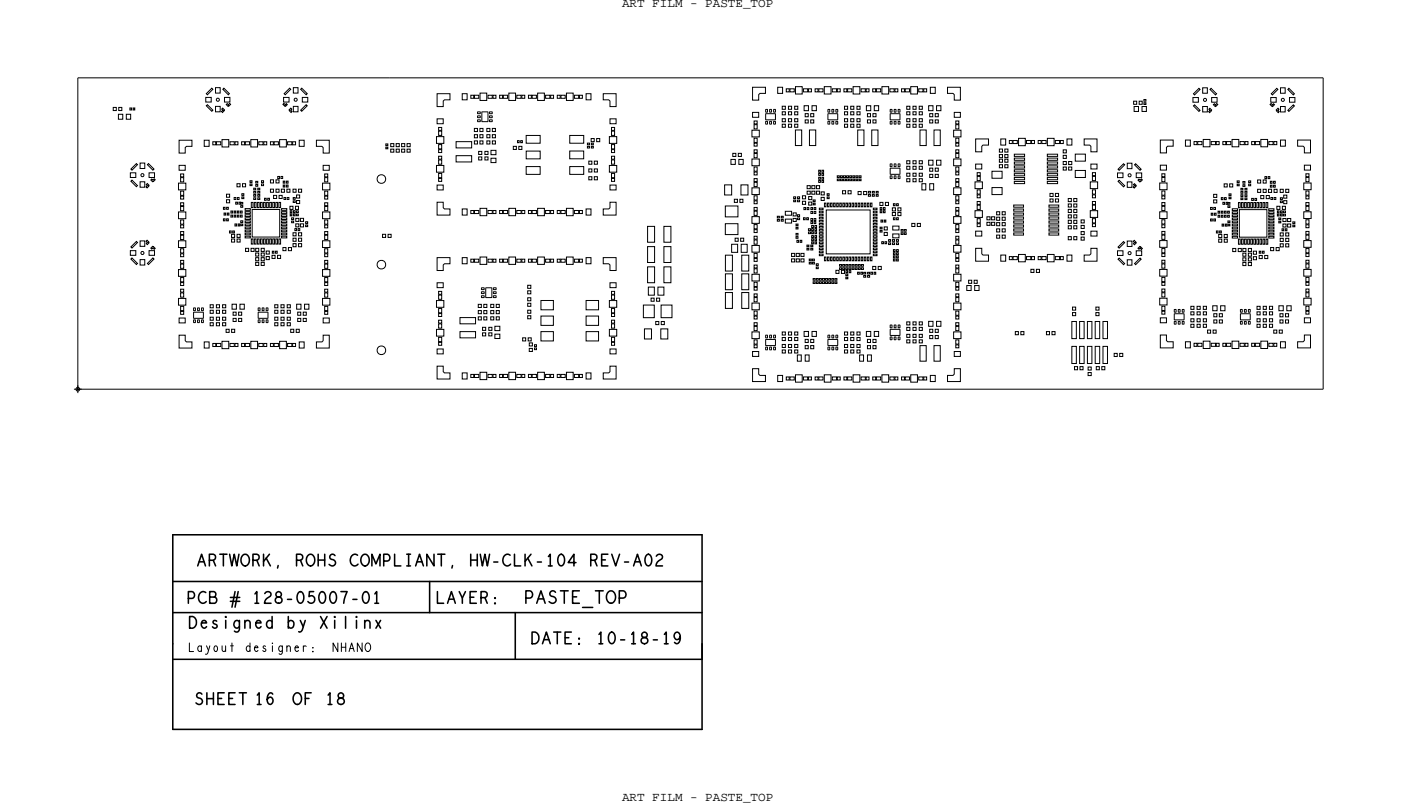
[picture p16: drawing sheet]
<svg xmlns="http://www.w3.org/2000/svg" width="229mm" height="132mm" viewBox="0 0 229 132" stroke-linecap="round" stroke-linejoin="round" font-family="sans-serif">
<defs><g id="words">
<g font-size="2.1">
<text x="101.5" y="1.2">ART FILM - PASTE_TOP</text>
<text x="101.5" y="130.6">ART FILM - PASTE_TOP</text>
</g>
<g font-size="1.9">
<text x="32.1" y="92.3">ARTWORK,</text>
<text x="37.7" y="98.4">#</text>
<text x="71.1" y="98.4">LAYER:</text>
<text x="30.7" y="102.5">Designed</text>
<text x="46.9" y="102.5">by</text>
<text x="52.3" y="102.5">Xilinx</text>
<text x="86.6" y="105">DATE:</text>
<text x="97.3" y="105">10-18-19</text>
</g>
<g font-size="1.4">
<text x="30.7" y="106.3">Layout</text>
<text x="40" y="106.3">designer:</text>
</g>
</g></defs>
<!-- layer: Board Outline -->
<path d="M12.7 12.7h203.2v50.8h-203.2z" fill="none" stroke="#000" stroke-width=".16"/>
<!-- layer: Components -->
<g fill="none" stroke="#000" stroke-width=".16">
<path d="M33.6 15.9h.9v.8h-.9zM33.7 15.3l.9-.9 .1 .2-.9 .9zM33.7 17.3l.1-.2 .9 .9-.1 .2zM35.2 14.3h.7v.9h-.7zM35.2 17.4h.7v.8h-.7zM36.2 17.8l.1-.2 .3 .3-.3 .5-.2-.2 .3-.2zM36.5 14.4l.9 .9-.1 .2-.9-.9zM36.6 15.9h.9v.8h-.9zM36.9 17.1l.2-.2 .2 .2 .2-.2 .1 .1-.4 .3zM46.2 17l.1-.1 .2 .2 .2-.2 .2 .2-.3 .2zM46.3 15.9h.9v.8h-.9zM46.4 15.3l.9-.9 .1 .2-.9 .9z"/>
<path d="M47.5 17.6l.1 .2-.2 .2 .3 .2-.2 .2-.3-.5zM47.9 14.3h.7v.9h-.7zM47.9 17.4h.7v.8h-.7zM49.1 14.6l.1-.2 .9 .9-.1 .2zM49.3 15.9h.9v.8h-.9zM50 17.1l.1 .2-.9 .9-.1-.2zM194.6 15.9h.9v.8h-.9zM194.9 17.1l.9 .9-.2 .2-.9-.9zM195.6 14.4l.2 .2-.9 .9-.2-.2zM196.2 14.3h.8v.9h-.8zM196.2 17.4h.8v.9h-.8zM197.4 17.7l.3 .2-.3 .5-.2-.2 .2-.2-.2-.2z"/>
<path d="M197.4 14.6l.2-.2 .9 .9-.2 .2zM197.7 15.9h.9v.8h-.9zM198 17.1l.1-.2 .2 .2 .2-.2 .2 .1-.4 .4zM207.2 17l.2-.1 .2 .2 .2-.2 .2 .2-.3 .3zM207.3 15.9h.9v.8h-.9zM208.3 14.4l.2 .2-.9 .9-.2-.2zM208.5 17.7l.2 .1-.2 .2 .2 .2-.1 .2-.4-.5zM208.9 14.3h.8v.9h-.8zM208.9 17.4h.8v.9h-.8zM210.1 14.6l.2-.2 .9 .9-.2 .2zM210.1 18l.9-.9 .2 .2-.9 .9zM210.4 15.9h.9v.8h-.9z"/>
<path d="M21.3 28.2h.9v.8h-.9zM21.4 29.6l.1-.2 .9 .9-.1 .2zM22.3 26.7l.1 .2-.9 .9-.1-.2zM22.3 39.4l.1 .2-.9 .9-.1-.2zM22.9 26.6h.7v.9h-.7zM22.9 29.7h.7v.8h-.7zM22.9 39.3h.7v.9h-.7zM24 39.2l.3 .4-.3 .3-.1-.2 .1-.1-.2-.2zM24 29.9l.3 .3-.3 .5-.2-.2 .2-.2-.1-.2zM24 26.9l.2-.2 .9 .9-.2 .2zM24.3 28.2h.9v.8h-.9zM24.8 29.2l.1 .2 .3-.2 .1 .1-.4 .4-.3-.3z"/>
<path d="M182.3 28.2h.9v.8h-.9zM182.6 29.4l.9 .9-.2 .2-.9-.9zM183.3 26.7l.2 .2-.9 .9-.2-.2zM183.3 39.4l.2 .2-.9 .9-.2-.2zM183.9 26.6h.8v.9h-.8zM183.9 29.7h.8v.9h-.8zM183.9 39.3h.8v.9h-.8zM185.1 39.2l.3 .4-.3 .3-.2-.1 .2-.2-.2-.2zM185.1 30l.3 .3-.3 .4-.2-.2 .2-.2-.2-.2zM185.1 26.9l.2-.2 .9 .9-.2 .2zM185.4 28.2h.9v.8h-.9zM185.7 29.4l.1-.2 .2 .2 .2-.2 .2 .2-.4 .3z"/>
<path d="M21.3 40.9h.9v.8h-.9zM21.4 42.3l.1-.2 .9 .9-.1 .2zM22.9 42.4h.7v.8h-.7zM24 43l.9-.9 .2 .2-.9 .9zM24.3 40.9h.9v.8h-.9zM24.6 40.5l.3-.3 .4 .3-.1 .2-.3-.2-.1 .1zM182.3 40.9h.9v.8h-.9zM182.6 42.1l.9 .9-.2 .2-.9-.9zM183.9 42.4h.8v.9h-.8zM185.1 43l.9-.9 .2 .2-.9 .9zM185.4 40.9h.9v.8h-.9zM185.7 40.5l.3-.3 .4 .3-.2 .2-.2-.2-.2 .2z"/>
</g>
<!-- layer: Nets -->
<g fill="none" stroke="#000" stroke-width=".16">
<path d="M18.5 17.5h.5v.5h-.5zM19.3 18.6h.7v.9h-.7zM19.4 17.5h.5v.5h-.5zM20.6 18.6h.7v.9h-.7zM21.2 17.6h.3v.3h-.3zM21.7 17.6h.3v.3h-.3zM35.4 16.1h.3v.3h-.3zM48.1 16.1h.3v.3h-.3zM71.3 15.3h2.1v1h-.9l-.2 .2v.9h-1zM71.3 19.4h1v.8h-1zM75.4 15.3h.8v1h-.8zM76.8 15.5h.5v.5h-.5z"/>
<path d="M77.4 15.5h.7v.5h-.7zM77.9 18.3h.4l.1 .2h-.5zM77.9 19.6h.4l.1 .2h-.5zM77.9 18.9h.4l.1 .3h-.5zM78.3 15.2h1.1v1.2h-1.1zM78.6 18.3h1v1.5h-1zM79.6 15.5h.7v.5h-.7zM79.9 19.6h.4v.2h-.4zM79.9 18.9h.4v.3h-.4zM79.9 18.3h.4v.2h-.4zM80.4 15.5h.5v.5h-.5zM81.5 15.5h.5v.5h-.5z"/>
<path d="M82.1 15.5h.7v.5h-.7zM83 15.2h1.1v1.2h-1.1zM84.3 15.5h.7v.5h-.7zM85.1 15.5h.5v.5h-.5zM86.2 15.5h.5v.5h-.5zM86.8 15.5h.7v.5h-.7zM87.7 15.2h1.1v1.2h-1.1zM89 15.5h.7v.5h-.7zM89.8 15.5h.5v.5h-.5zM90.9 15.5h.5v.5h-.5zM91.5 15.5h.7v.5h-.7zM92.4 15.2h1.1v1.2h-1.1z"/>
<path d="M93.7 15.5h.7v.5h-.7zM94.5 15.5h.5v.5h-.5zM95.6 15.3h.8v1h-.8zM98.4 15.3h2.1v2.1h-1v-.9l-.2-.2h-.9zM99.5 19.4h1v.8h-1zM122.8 14.2h2.1v1h-.9l-.2 .2v.9h-1zM122.8 18.3h1v.8h-1zM123 19.7h.5v.5h-.5zM124.9 19.8h.3v.4h-.3zM124.9 18.6h1.6v.9h-1.5zM124.9 17.9h.3v.4h-.3zM125.6 19.8h.3v.4h-.3z"/>
<path d="M125.6 17.9h.3v.4h-.3zM126.2 17.9h.3v.4h-.3zM126.2 19.8h.3v.4h-.3zM126.9 14.2h.8v1h-.8zM127.6 17.3h.5v.5h-.5zM127.6 18.2h.5v.5h-.5zM127.6 19.4h.5v.5h-.5zM128.3 14.5h.5v.5h-.5zM128.6 17.3h.6v.5h-.6zM128.6 18.2h.6v.5h-.6zM128.6 19.4h.6v.5h-.6zM128.9 14.5h.7v.5h-.7z"/>
<path d="M129.7 17.3h.5v.5h-.5zM129.7 19.4h.5v.5h-.5zM129.7 18.2h.5v.5h-.5zM129.8 14.1h1.1v1.2h-1.1zM131.1 14.5h.7v.5h-.7zM131.2 17.2h.7v.9h-.7zM131.4 18.5h.5v.6h-.5zM131.4 19.6h.5v.5h-.5zM131.9 14.5h.5v.5h-.5zM132.3 18.5h.5v.6h-.5zM132.3 19.6h.5v.5h-.5zM132.5 17.2h.7v.9h-.7z"/>
<path d="M133 14.5h.5v.5h-.5zM133.6 14.5h.7v.5h-.7zM134.5 14.1h1.1v1.2h-1.1zM135.1 19.8h.3v.4h-.3zM135.1 18.6h1.6v.9h-1.6zM135.1 17.9h.3v.4h-.3zM135.8 19.8h.2v.4h-.3zM135.8 17.9h.2v.4h-.3zM135.8 14.5h.7v.5h-.7zM136.4 17.9h.3v.4h-.3zM136.4 19.8h.3v.4h-.3zM136.6 14.5h.5v.5h-.5z"/>
<path d="M137.7 14.5h.5v.5h-.5zM137.8 17.3h.5v.5h-.5zM137.8 18.2h.5v.5h-.5zM137.8 19.4h.5v.5h-.5zM138.3 14.5h.7v.5h-.7zM138.8 17.3h.5v.5h-.5zM138.8 19.4h.5v.5h-.5zM138.8 18.2h.5v.5h-.5zM139.2 14.1h1.1v1.2h-1.1zM139.8 17.3h.5v.5h-.5zM139.8 18.2h.5v.5h-.5zM139.8 19.4h.5v.5h-.5z"/>
<path d="M140.5 14.5h.7v.5h-.7zM141.3 14.5h.5v.5h-.5zM141.4 17.2h.7v.9h-.7zM141.5 18.5h.5v.6h-.5zM141.5 19.6h.5v.5h-.5zM142.4 14.5h.5v.5h-.5zM142.4 18.5h.5v.6h-.5zM142.4 19.6h.5v.5h-.5zM142.7 17.2h.7v.9h-.7zM143 14.5h.7v.5h-.7zM143.9 14.1h1.1v1.2h-1.1zM145.2 14.5h.7v.5h-.7z"/>
<path d="M145.3 19.8h.2v.4h-.2zM145.3 18.6h1.5v.9h-1.5zM145.3 17.9h.2v.4h-.2zM145.9 19.8h.3v.4h-.3zM145.9 17.9h.3v.4h-.3zM146 14.5h.5v.5h-.5zM146.6 17.9h.2v.4h-.2zM146.6 19.8h.2v.4h-.2zM147.1 14.5h.5v.5h-.5zM147.7 14.5h.7v.5h-.7zM148 17.3h.5v.5h-.5zM148 18.2h.5v.5h-.5z"/>
<path d="M148 19.4h.5v.5h-.5zM148.6 14.1h1.1v1.2h-1.1zM149 17.3h.5v.5h-.5zM149 19.4h.5v.5h-.5zM149 18.2h.5v.5h-.5zM149.9 14.5h.7v.5h-.7zM150 17.3h.5v.5h-.5zM150 18.2h.5v.5h-.5zM150 19.4h.5v.5h-.5zM150.7 14.5h.5v.5h-.5zM151.5 17.2h.7v.9h-.7zM151.7 19.6h.5v.5h-.5z"/>
<path d="M151.7 18.5h.5v.6h-.5zM151.8 14.2h.8v1h-.8zM152.6 19.6h.5v.5h-.5zM152.6 18.5h.5v.6h-.5zM152.8 17.2h.7v.9h-.7zM154.6 14.2h2.1v2.1h-1v-.9l-.2-.2h-.9zM155.7 18.3h1v.8h-1zM156 19.7h.5v.5h-.5zM185 16.5h.5v.5h-.5zM185.1 17.4h.7v.8h-.7zM185.9 16.5h.5v.5h-.5zM186.3 17.4h.8v.8h-.8z"/>
<path d="M186.7 16.2h.3v.3h-.3zM186.7 16.8h.3v.2h-.3zM196.4 16.1h.4v.4h-.4zM209.1 16.1h.4v.4h-.4zM23.1 28.4h.3v.3h-.3zM29.1 29.9h1.2v1.1h-1.2zM29.1 34.6h1.2v1.1h-1.2zM29.1 39.3h1.2v1.1h-1.2zM29.2 22.9h2.1v1h-.9l-.2 .2v.9h-1zM29.2 27h1v.8h-1zM29.5 29h.5v.7h-.5zM29.5 28.4h.5v.5h-.5z"/>
<path d="M29.5 31.2h.5v.7h-.5zM29.5 32h.5v.5h-.5zM29.5 33.7h.5v.7h-.5zM29.5 33.1h.5v.5h-.5zM29.5 38.4h.5v.7h-.5zM29.5 37.8h.5v.5h-.5zM29.5 35.9h.5v.7h-.5zM29.5 36.7h.5v.5h-.5zM33.3 22.9h.8v1h-.8zM34.7 23.1h.5v.5h-.5zM35.3 23.1h.7v.5h-.7zM36.2 22.8h1.1v1.2h-1.1z"/>
<path d="M36.5 35.7h.2v.3h-.2zM36.5 33.8h.2v.4h-.2zM36.6 34.8h.2v.3h-.2zM37 31.7h.5v.5h-.5zM37 32.6h.5v.5h-.5zM37 35.7h.3v.3h-.3zM37 33.8h.3v.4h-.3zM37.1 34.8h.3v.3h-.3zM37.4 37.7h.3v.3h-.3zM37.5 23.1h.7v.5h-.7zM37.7 34.4h.2v.4h-.2zM37.7 35.1h.2v.3h-.2z"/>
<path d="M37.8 39h.5v.5h-.5zM37.8 38.2h.5v.5h-.5zM38 37.7h.2v.3h-.2zM38.2 34.4h.3v.4h-.3zM38.2 35.1h.3v.3h-.3zM38.2 32.2h.3v.4h-.3zM38.3 36.5h.3v.4h-.3zM38.3 23.1h.5v.5h-.5zM38.5 33h.2v.3h-.2zM38.7 30h.5v.5h-.5zM38.7 38.2h.5v.5h-.5zM38.7 39h.5v.5h-.5z"/>
<path d="M38.7 34.4h.3v.4h-.3zM38.7 35.1h.3v.3h-.3zM38.7 32.2h.3v.4h-.3zM38.9 36.5h.2v.4h-.2zM39 33h.3v.3h-.3zM39.2 35.1h.3v.3h-.3zM39.2 34.4h.3v.4h-.3zM39.3 36.5h.3v.3h-.3zM39.3 33h.3v.3h-.3zM39.3 33.5h.3v.3h-.3zM39.3 36h.3v.3h-.3zM39.4 23.1h.5v.5h-.5z"/>
<path d="M39.5 32.1h.3v.3h-.3zM39.5 31.6h.3v.3h-.3zM39.6 30h.5v.5h-.5zM40 36.5h.8v.3h-.8zM40 34h.8v.3h-.8zM40 35h.8v.3h-.8zM40 34.5h.8v.3h-.8zM40 35.5h.8v.3h-.8zM40 37h.8v.3h-.8zM40 38h.8v.3h-.8zM40 36h.8v.3h-.8zM40 38.5h.8v.3h-.8z"/>
<path d="M40 37.5h.8v.3h-.8zM40 23.1h.7v.5h-.7zM40.8 29.5h.3v.3h-.3zM40.8 30h.3v.3h-.3zM40.9 22.8h1.1v1.2h-1.1zM41 33h.3v.9h-.3zM41 39h.3v.8h-.3zM41.1 34.2h4.5v4.5h-4.5zM41.4 30.7h.3v.3h-.3zM41.4 32.3h.3v.2h-.3zM41.4 31.2h.3v.3h-.3zM41.4 31.7h.3v.3h-.3z"/>
<path d="M41.5 33h.3v.9h-.3zM41.5 39h.3v.8h-.3zM41.7 30.1h.4v.3h-.4zM41.7 29.6h.4v.3h-.4zM42 33h.3v.9h-.3zM42 39h.3v.8h-.3zM42.1 30.7h.3v.3h-.3zM42.1 32.3h.3v.2h-.3zM42.1 31.2h.3v.3h-.3zM42.1 31.7h.3v.3h-.3zM42.2 23.1h.7v.5h-.7zM42.5 33h.3v.9h-.3z"/>
<path d="M42.5 39h.3v.8h-.3zM42.7 29.5h.3v.3h-.3zM42.7 30h.3v.3h-.3zM43 39h.3v.8h-.3zM43 33h.3v.9h-.3zM43 23.1h.5v.5h-.5zM43.2 32.3h.2v.4h-.2zM43.5 33h.3v.9h-.3zM43.5 39h.3v.8h-.3zM43.7 32.3h.3v.4h-.3zM44 39h.3v.8h-.3zM44 33h.3v.9h-.3z"/>
<path d="M44.1 23.1h.5v.5h-.5zM44.1 29.3h.5v.5h-.5zM44.1 30.9h.5v.5h-.5zM44.5 39h.3v.8h-.3zM44.5 33h.3v.9h-.3zM44.6 31.9h.5v.5h-.5zM44.7 23.1h.7v.5h-.7zM45 33h.3v.9h-.3zM45 39h.3v.8h-.3zM45 29.3h.5v.5h-.5zM45 30.9h.5v.5h-.5zM45.3 28.8h.3v.3h-.3z"/>
<path d="M45.5 33h.3v.9h-.3zM45.5 39h.3v.8h-.3zM45.5 31.9h.5v.5h-.5zM45.6 22.8h1.1v1.2h-1.1zM45.8 28.8h.3v.3h-.3zM45.9 30.9h.5v.5h-.5zM45.9 36.5h.9v.3h-.9zM45.9 35h.9v.3h-.9zM45.9 34.5h.9v.3h-.9zM45.9 35.5h.9v.3h-.9zM45.9 37.5h.9v.3h-.9zM45.9 34h.9v.3h-.9z"/>
<path d="M45.9 36h.9v.3h-.9zM45.9 37h.9v.3h-.9zM45.9 38h.9v.3h-.9zM45.9 38.5h.9v.3h-.9zM46.2 29.6h.3v.3h-.3zM46.2 30.2h.3v.3h-.3zM46.3 32.2h.3v.4h-.3zM46.7 30.2h.3v.3h-.3zM46.7 29.6h.3v.3h-.3zM46.8 30.9h.5v.5h-.5zM46.9 32.2h.2v.4h-.2zM46.9 23.1h.7v.5h-.7z"/>
<path d="M47.3 33.7h.5v.5h-.5zM47.4 34.9h.2v.3h-.2zM47.4 34.4h.2v.3h-.2zM47.6 35.5h.3v.3h-.3zM47.6 36.1h.3v.2h-.3zM47.7 23.1h.5v.5h-.5zM47.8 30.9h.5v.5h-.5zM47.8 38h.5v.5h-.5zM47.8 38.9h.5v.5h-.5zM47.8 39.8h.5v.5h-.5zM47.8 32.8h.4v.2h-.4zM47.8 32.2h.4v.3h-.4z"/>
<path d="M47.9 34.9h.3v.3h-.3zM47.9 34.4h.3v.3h-.3zM48.1 37.3h.3v.3h-.3zM48.2 33.7h.5v.5h-.5zM48.3 35.6h.5v.5h-.5zM48.3 36.5h.5v.5h-.5zM48.3 34.9h.4v.3h-.4zM48.3 34.4h.4v.3h-.4zM48.4 32.7h.5v.5h-.5zM48.4 31.8h.5v.5h-.5zM48.6 37.3h.3v.3h-.3zM48.7 38.9h.5v.5h-.5z"/>
<path d="M48.7 30.9h.5v.5h-.5zM48.7 38h.5v.5h-.5zM48.7 39.8h.5v.5h-.5zM48.8 22.9h.8v1h-.8zM49 36.5h.5v.5h-.5zM49 35.6h.5v.5h-.5zM49.9 36.7h.3v.3h-.3zM49.9 36.2h.3v.3h-.3zM51.6 22.9h2.1v2.1h-1v-.9l-.2-.2h-.9zM52.6 29.9h1.2v1.1h-1.2zM52.6 34.6h1.2v1.1h-1.2zM52.6 39.3h1.2v1.1h-1.2z"/>
<path d="M52.7 27h1v.8h-1zM53 29h.5v.7h-.5zM53 28.4h.5v.5h-.5zM53 31.2h.5v.7h-.5zM53 32h.5v.5h-.5zM53 33.7h.5v.7h-.5zM53 33.1h.5v.5h-.5zM53 38.4h.5v.7h-.5zM53 37.8h.5v.5h-.5zM53 35.9h.5v.7h-.5zM53 36.7h.5v.5h-.5zM62.4 38.2h.5v.5h-.5z"/>
<path d="M63 23.5h.3v.3h-.3zM63 24h.3v.3h-.3zM63.3 38.2h.5v.5h-.5zM63.8 23.4h.5v.5h-.5zM63.8 24.3h.5v.5h-.5zM64.6 24.3h.6v.5h-.6zM64.6 23.4h.6v.5h-.6zM65.5 24.3h.5v.5h-.5zM65.5 23.4h.5v.5h-.5zM66.4 23.4h.5v.5h-.5zM66.4 24.3h.5v.5h-.5zM71.2 27h1.2v1.1h-1.2z"/>
<path d="M71.2 22.3h1.2v1.1h-1.2zM71.3 30.2h1v.8h-1zM71.3 33h1v.9l.2 .2h.9v1h-2.1zM71.6 26.1h.5v.7h-.5zM71.6 25.5h.5v.5h-.5zM71.6 28.3h.5v.7h-.5zM71.6 29.1h.5v.5h-.5zM71.6 21.4h.5v.7h-.5zM71.6 20.8h.5v.5h-.5zM71.6 23.6h.5v.7h-.5zM71.6 24.4h.5v.5h-.5zM74.4 25.4h2.6v1h-2.6z"/>
<path d="M74.4 23.1h2.6v1h-2.6zM75.4 34.1h.8v1h-.8zM76.8 34.3h.5v.5h-.5zM77.4 21h.5v.5h-.5zM77.4 22h.5v.5h-.5zM77.4 23h.5v.5h-.5zM77.4 34.3h.7v.5h-.7zM78.1 25.6h.5v.5h-.5zM78.1 24.7h.5v.5h-.5zM78.3 21h.5v.5h-.5zM78.3 22h.5v.5h-.5zM78.3 23h.5v.5h-.5z"/>
<path d="M78.3 34h1.1v1.2h-1.1zM79.1 25.6h.5v.5h-.5zM79.1 24.7h.5v.5h-.5zM79.4 21h.5v.5h-.5zM79.4 23h.5v.5h-.5zM79.4 22h.5v.5h-.5zM79.6 34.3h.7v.5h-.7zM80.1 25.8h.8v.7h-.8zM80.1 24.5h.8v.7h-.8zM80.3 21h.5v.5h-.5zM80.3 23h.5v.5h-.5zM80.3 22h.5v.5h-.5z"/>
<path d="M80.4 34.3h.5v.5h-.5zM81.5 34.3h.5v.5h-.5zM82.1 34.3h.7v.5h-.7zM83 34h1.1v1.2h-1.1zM83.8 23.9h.5v.5h-.5zM84.3 34.3h.7v.5h-.7zM84.4 22.9h.3v.4h-.3zM84.7 23.9h.5v.5h-.5zM85 22.9h.2v.4h-.2zM85.1 34.3h.5v.5h-.5zM85.9 22.1h2.2v1.3h-2.2zM85.9 27.2h2.2v1.2h-2.2z"/>
<path d="M85.9 24.6h2.2v1.3h-2.2zM86.2 34.3h.5v.5h-.5zM86.8 34.3h.7v.5h-.7zM87.7 34h1.1v1.2h-1.1zM89 34.3h.7v.5h-.7zM89.8 34.3h.5v.5h-.5zM90.9 34.3h.5v.5h-.5zM91.5 34.3h.7v.5h-.7zM92.4 34h1.1v1.2h-1.1zM93 24.6h2.2v1.3h-2.2zM93 27.2h2.2v1.2h-2.2zM93 22.1h2.2v1.3h-2.2z"/>
<path d="M93.7 34.3h.7v.5h-.7zM94.5 34.3h.5v.5h-.5zM95.6 34.1h.8v1h-.8zM95.8 23.3h.4v.3h-.4zM95.8 23.9h.4v.2h-.4zM96.1 26.3h.5v.5h-.5zM96.1 27.6h.5v.5h-.5zM96.1 28.8h.5v.5h-.5zM96.5 22.6h.5v.5h-.5zM96.5 23.3h.3v.3h-.3zM96.5 23.9h.3v.2h-.3zM97 27.6h.5v.5h-.5z"/>
<path d="M97 28.8h.5v.5h-.5zM97 26.3h.5v.5h-.5zM97.4 22.6h.5v.5h-.5zM99.4 22.3h1.2v1.1h-1.2zM99.4 27h1.2v1.1h-1.2zM99.5 30.2h1v.8h-1zM99.5 33h1v2.1h-2.1v-1h.9l.2-.2zM99.8 21.4h.5v.7h-.5zM99.8 20.8h.5v.5h-.5zM99.8 23.6h.5v.7h-.5zM99.8 24.4h.5v.5h-.5zM99.8 26.1h.5v.7h-.5z"/>
<path d="M99.8 25.5h.5v.5h-.5zM99.8 28.3h.5v.7h-.5zM99.8 29.1h.5v.5h-.5zM105.7 36.9h1.1v2.6h-1.1zM108.3 36.9h1.2v2.6h-1.2zM118.2 30.2h1.2v1.6h-1.2zM118.4 36.5h2v1.8h-2zM118.4 33.6h2v1.8h-2zM119.3 26h.7v.8h-.7zM119.4 39.9h1v1.3h-1zM119.6 25h.5v.5h-.5zM119.8 32.5h.5v.5h-.5z"/>
<path d="M119.9 38.9h.5v.5h-.5zM120.5 25h.5v.5h-.5zM120.6 26h.7v.8h-.7zM120.7 32.5h.5v.5h-.5zM120.9 38.9h.5v.5h-.5zM120.9 30.2h1.1v1.6h-1.1zM120.9 39.9h1v1.3h-1zM122.7 21.2h1.2v1.1h-1.2zM122.7 25.9h1.2v1.1h-1.2zM122.7 30.6h1.2v1.1h-1.2zM122.7 35.3h1.2v1.1h-1.2zM123 20.3h.5v.7h-.5z"/>
<path d="M123 22.5h.5v.7h-.5zM123 23.4h.5v.4h-.5zM123 25h.5v.7h-.5zM123 24.4h.5v.5h-.5zM123 29.1h.5v.5h-.5zM123 27.2h.5v.7h-.5zM123 28.1h.5v.4h-.5zM123 29.7h.5v.7h-.5zM123 31.9h.5v.7h-.5zM123 32.8h.5v.4h-.5zM123 34.4h.5v.7h-.5zM123 33.8h.5v.5h-.5z"/>
<path d="M123 38.5h.5v.5h-.5zM123 36.6h.5v.7h-.5zM123 37.5h.5v.4h-.5zM123 39.1h.5v.7h-.5zM126.8 35.8h.4v.3h-.4zM126.8 35.3h.4v.3h-.4zM127.5 35.8h.3v.3h-.3zM127.5 35.3h.3v.3h-.3zM127.6 20.3h.5v.5h-.5zM128.1 35.8h1.1v.6h-1.1zM128.1 34.5h1.1v.6h-1.1zM128.6 20.3h.6v.5h-.6z"/>
<path d="M129.4 34.7h.5v.5h-.5zM129.4 35.6h.5v.5h-.5zM129.5 32.1h.3v.3h-.3zM129.5 32.6h.3v.3h-.3zM129.7 20.3h.5v.5h-.5zM129.8 21.2h1v2.5h-1zM129.9 37.1h.3v.3h-.3zM129.9 38.1h.3v.3h-.3zM129.9 36.6h.3v.2h-.3zM129.9 38.6h.3v.3h-.3zM130 39.2h.3v.3h-.3zM130.1 32.1h.4v.3h-.4z"/>
<path d="M130.1 35h.4v.3h-.4zM130.1 32.6h.4v.3h-.4zM130.1 35.6h.4v.2h-.4zM130.6 39.2h.2v.3h-.2zM130.9 31.9h.5v.5h-.5zM130.9 32.8h.5v.5h-.5zM131.1 35.5h.3v.4h-.3zM131.2 33.9h.2v.3h-.2zM131.6 35.5h.3v.4h-.3zM131.7 40h.3v.3h-.3zM131.7 33.9h.3v.3h-.3zM131.7 30.3h.5v.5h-.5z"/>
<path d="M131.7 31.2h.5v.5h-.5zM131.9 37.3h.3v.3h-.3zM131.9 37.8h.3v.3h-.3zM132 33h.5v.5h-.5zM132 32.1h.5v.5h-.5zM132.1 21.2h1v2.5h-1zM132.3 40h.3v.3h-.3zM132.3 33.9h.3v.3h-.3zM132.3 34.5h.3v.3h-.3zM132.3 36.2h.3v.3h-.3zM132.3 35.6h.3v.4h-.3zM132.4 39h.3v.3h-.3z"/>
<path d="M132.4 37.3h.3v.3h-.3zM132.4 37.8h.3v.3h-.3zM132.4 36.8h.3v.3h-.3zM132.4 38.4h.3v.4h-.3zM132.4 39.5h.3v.3h-.3zM132.5 31.2h.5v.5h-.5zM132.5 30.3h.5v.5h-.5zM132.7 33.1h.3v.3h-.3zM132.7 32.6h.3v.3h-.3zM132.8 34.5h.3v.3h-.3zM132.8 33.9h.3v.3h-.3zM132.8 36.2h.3v.3h-.3z"/>
<path d="M132.8 35.6h.3v.4h-.3zM133 36.8h.2v.3h-.2zM133 38.4h.2v.4h-.2zM133 39.5h.2v.3h-.2zM133 39h.2v.3h-.2zM133 37.8h.2v.3h-.2zM133 37.3h.2v.3h-.2zM133.2 31.2h.5v.5h-.5zM133.2 30.3h.5v.5h-.5zM133.6 27.8h.3v.3h-.3zM133.6 29.4h.3v.4h-.3zM133.6 28.3h.3v.3h-.3z"/>
<path d="M133.6 28.9h.3v.3h-.3zM133.7 38.5h.6v.2h-.6zM133.7 37h.6v.2h-.6zM133.7 40h.6v.2h-.6zM133.7 39.5h.6v.2h-.6zM133.7 39h.6v.2h-.6zM133.7 38h.6v.2h-.6zM133.7 37.5h.6v.2h-.6zM133.7 35.5h.6v.2h-.6zM133.7 34h.6v.2h-.6zM133.7 35h.6v.2h-.6zM133.7 34.5h.6v.2h-.6z"/>
<path d="M133.7 36.5h.6v.2h-.6zM133.7 36h.6v.2h-.6zM134 31.3h.5v.5h-.5zM134 32.2h.5v.5h-.5zM134.1 27.8h.3v.3h-.3zM134.1 28.3h.3v.3h-.3zM134.1 29.4h.3v.4h-.3zM134.1 28.9h.3v.3h-.3zM134.5 33.1h.3v.6h-.3zM134.8 34.3h7.2v7.1h-7.2zM135 32.1h.3v.3h-.3zM135 31.6h.3v.3h-.3z"/>
<path d="M135 33.1h.3v.6h-.3zM135.5 33.1h.3v.6h-.3zM136 33.1h.3v.6h-.3zM136.5 33.1h.3v.6h-.3zM136.6 28.7h.3v.3h-.3zM136.6 29.2h.3v.3h-.3zM137 33.1h.3v.6h-.3zM137.1 29.2h.4v.3h-.4zM137.1 28.7h.4v.3h-.4zM137.5 31.1h.5v.5h-.5zM137.5 33.1h.3v.6h-.3zM137.6 29.2h.4v.3h-.4z"/>
<path d="M137.6 28.7h.4v.3h-.4zM137.8 20.3h.5v.5h-.5zM138 33.1h.3v.6h-.3zM138.1 28.7h.4v.3h-.4zM138.1 29.2h.4v.3h-.4zM138.4 31.1h.5v.5h-.5zM138.5 33.1h.3v.6h-.3zM138.6 29.2h.4v.3h-.4zM138.6 28.7h.4v.3h-.4zM138.8 20.3h.5v.5h-.5zM139 33.1h.3v.6h-.3zM139.2 29.2h.3v.3h-.3z"/>
<path d="M139.2 28.7h.3v.3h-.3zM139.5 33.1h.3v.6h-.3zM139.7 29.2h.3v.3h-.3zM139.7 28.7h.3v.3h-.3zM139.8 20.3h.5v.5h-.5zM139.9 21.2h1.1v2.5h-1.1zM140 31.2h.5v.6h-.5zM140 33.1h.3v.6h-.3zM140.2 29.2h.3v.3h-.3zM140.2 28.7h.3v.3h-.3zM140.5 33.1h.3v.6h-.3zM140.9 31.2h.5v.6h-.5z"/>
<path d="M141 33.1h.3v.6h-.3zM141.5 33.1h.3v.6h-.3zM141.7 31.2h.3v.3h-.3zM141.7 31.7h.3v.3h-.3zM142 33.1h.3v.6h-.3zM142.2 21.2h1.1v2.5h-1.1zM142.3 31.2h.4v.3h-.4zM142.3 31.7h.4v.3h-.4zM142.5 35.5h.6v.2h-.6zM142.5 35h.6v.2h-.6zM142.5 40h.6v.2h-.6zM142.5 39.5h.6v.2h-.6z"/>
<path d="M142.5 34h.6v.2h-.6zM142.5 34.5h.6v.2h-.6zM142.5 39h.6v.2h-.6zM142.5 36.5h.6v.2h-.6zM142.5 36h.6v.2h-.6zM142.5 37h.6v.2h-.6zM142.5 37.5h.6v.2h-.6zM142.5 38h.6v.2h-.6zM142.5 38.5h.6v.2h-.6zM143 31.7h.3v.3h-.3zM143 31.2h.3v.3h-.3zM143.6 33h.5v.5h-.5z"/>
<path d="M143.6 37.1h.3v.2h-.3zM143.6 37.6h.3v.3h-.3zM143.6 33.9h.3v.3h-.3zM143.6 34.4h.3v.3h-.3zM143.7 35.9h.3v.3h-.3zM143.9 39.4h.2v.4h-.2zM144.1 33.9h.3v.3h-.3zM144.1 34.4h.3v.3h-.3zM144.3 35.9h.2v.3h-.2zM144.3 37h.5v.5h-.5zM144.3 37.9h.5v.5h-.5zM144.4 39.4h.3v.4h-.3z"/>
<path d="M144.5 33h.5v.5h-.5zM145 39.1h.3v.3h-.3zM145 39.6h.3v.3h-.3zM145.3 28.7h.2v.4h-.2zM145.3 27.5l1.5-.1v1h-1.5zM145.3 26.8h.2v.4h-.2zM145.6 34.7h.5v.5h-.5zM145.6 33.9h.5v.5h-.5zM145.6 39.6h.4v.3h-.4zM145.6 39.1h.4v.3h-.4zM145.7 38.2h1v.6h-1zM145.7 36.9h1v.6h-1z"/>
<path d="M145.8 35.5h.3v.4h-.3zM145.8 33.2h.3v.4h-.3zM145.9 28.7h.3v.4h-.3zM145.9 26.8h.3v.4h-.3zM146.3 39.6h.3v.3h-.3zM146.3 39.1h.3v.3h-.3zM146.3 35.5h.3v.4h-.3zM146.3 33.2h.3v.4h-.3zM146.5 34.7h.5v.5h-.5zM146.5 33.9h.5v.5h-.5zM146.6 26.8h.2v.4h-.2zM146.6 28.7h.2v.4h-.2z"/>
<path d="M147 38h.4v.2h-.4zM147 37.4h.4v.3h-.4zM147.5 38h.4v.2h-.4zM147.5 37.4h.4v.3h-.4zM148 26.2h.5v.5h-.5zM148 29.2h.5v.5h-.5zM148 20.3h.5v.5h-.5zM148 27.1h.5v.5h-.5zM148 28.3h.5v.5h-.5zM148.8 36.4h.5v.6h-.5zM149 26.2h.5v.5h-.5zM149 29.2h.5v.5h-.5z"/>
<path d="M149 20.3h.5v.5h-.5zM149 27.1h.5v.5h-.5zM149 28.3h.5v.5h-.5zM149.7 36.4h.5v.6h-.5zM150 26.2h.5v.5h-.5zM150 29.2h.5v.5h-.5zM150 20.3h.5v.5h-.5zM150 28.3h.5v.5h-.5zM150 27.1h.5v.5h-.5zM150.1 21.2h1v2.5h-1zM150.4 30h.7v1h-.7zM151.5 26.1h.7v.8h-.7z"/>
<path d="M151.7 27.4h.5v.5h-.5zM151.7 28.4h.5v.6h-.5zM151.7 30h.6v1h-.6zM152.4 21.2h1v2.5h-1zM152.6 27.4h.5v.5h-.5zM152.6 28.4h.5v.6h-.5zM152.8 26.1h.7v.8h-.7zM155.6 21.2h1.2v1.1h-1.2zM155.6 25.9h1.2v1.1h-1.2zM155.6 30.6h1.2v1.1h-1.2zM155.6 35.3h1.2v1.1h-1.2zM156 20.3h.5v.7h-.5z"/>
<path d="M156 22.5h.5v.7h-.5zM156 23.4h.5v.4h-.5zM156 25h.5v.7h-.5zM156 24.4h.5v.5h-.5zM156 29.1h.5v.5h-.5zM156 27.2h.5v.7h-.5zM156 28.1h.5v.4h-.5zM156 29.7h.5v.7h-.5zM156 31.9h.5v.7h-.5zM156 32.8h.5v.4h-.5zM156 34.4h.5v.7h-.5zM156 33.8h.5v.5h-.5z"/>
<path d="M156 38.5h.5v.5h-.5zM156 36.6h.5v.7h-.5zM156 37.5h.5v.4h-.5zM156 39.1h.5v.7h-.5zM159.1 29.7h1.2v1.1h-1.2zM159.1 34.4h1.2v1.1h-1.2zM159.2 22.7h2.1v1h-.9l-.2 .2v.9h-1zM159.2 26.8h1v.8h-1zM159.2 37.7h1v.8h-1zM159.4 28.8h.5v.7h-.5zM159.4 28.2h.5v.5h-.5zM159.4 32.9h.5v.5h-.5z"/>
<path d="M159.4 31h.5v.7h-.5zM159.4 31.8h.5v.5h-.5zM159.4 35.7h.5v.7h-.5zM159.4 33.5h.5v.7h-.5zM159.4 36.5h.5v.5h-.5zM161 35.4h.5v.5h-.5zM161 36.3h.5v.5h-.5zM161.8 36.3h.5v.5h-.5zM161.8 35.4h.5v.5h-.5zM161.9 27.9h1.6v1.2h-1.6zM161.9 30.6h1.6v1.2h-1.6zM162.6 38.4h.5v.5h-.5z"/>
<path d="M162.6 37.3h.5v.5h-.5zM162.6 35.4h.5v.5h-.5zM162.6 36.3h.5v.5h-.5zM162.6 34.5h.5v.6h-.5zM163.1 26.9h.5v.5h-.5zM163.1 25.2h.5v.5h-.5zM163.1 24.3h.5v.5h-.5zM163.1 26h.5v.5h-.5zM163.3 22.7h.8v1h-.8zM163.5 35.4h.5v.5h-.5zM163.5 36.3h.5v.5h-.5zM163.5 34.5h.5v.6h-.5z"/>
<path d="M163.5 37.3h.5v.5h-.5zM163.5 38.4h.5v.5h-.5zM164 24.3h.5v.5h-.5zM164 25.2h.5v.5h-.5zM164 26.9h.5v.5h-.5zM164 26h.5v.5h-.5zM164.7 22.9h.5v.5h-.5zM165.3 22.9h.7v.5h-.7zM165.4 36.1h1.6v.3h-1.6zM165.4 36.7h1.6v.4h-1.6zM165.4 34.8h1.6v.3h-1.6zM165.4 34.1h1.6v.4h-1.6z"/>
<path d="M165.4 35.4h1.6v.4h-1.6zM165.4 33.5h1.6v.3h-1.6zM165.4 37.4h1.6v.3h-1.6zM165.4 38h1.6v.4h-1.6zM165.5 29h1.7v.3h-1.7zM165.5 27.7h1.7v.4h-1.7zM165.5 28.3h1.7v.4h-1.7zM165.5 25.2h1.7v.3h-1.7zM165.5 27.1h1.7v.3h-1.7zM165.5 29.6h1.7v.4h-1.7zM165.5 26.4h1.7v.4h-1.7zM165.5 25.8h1.7v.3h-1.7z"/>
<path d="M166.2 22.6h1.1v1.2h-1.1zM167.5 22.9h.7v.5h-.7zM168.3 22.9h.5v.5h-.5zM169.4 22.9h.5v.5h-.5zM170 22.9h.7v.5h-.7zM170.9 25.8h1.7v.3h-1.7zM170.9 25.2h1.7v.3h-1.7zM170.9 29.6h1.7v.4h-1.7zM170.9 29h1.7v.3h-1.7zM170.9 28.3h1.7v.4h-1.7zM170.9 27.7h1.7v.4h-1.7zM170.9 27.1h1.7v.3h-1.7z"/>
<path d="M170.9 26.4h1.7v.4h-1.7zM170.9 22.6h1.1v1.2h-1.1zM171.2 36.1h1.6v.3h-1.6zM171.2 36.7h1.6v.4h-1.6zM171.2 38h1.6v.4h-1.6zM171.2 34.8h1.6v.3h-1.6zM171.2 34.1h1.6v.4h-1.6zM171.2 33.5h1.6v.3h-1.6zM171.2 37.4h1.6v.3h-1.6zM171.2 35.4h1.6v.4h-1.6zM171.3 32.5h.5v.5h-.5zM171.3 31.6h.5v.5h-.5z"/>
<path d="M172.2 22.9h.7v.5h-.7zM172.2 31.6h.5v.5h-.5zM172.2 32.5h.5v.5h-.5zM173 22.9h.5v.5h-.5zM173.5 25.3h.5v.5h-.5zM173.5 27.3h.5v.5h-.5zM173.5 24.4h.5v.5h-.5zM173.5 26.4h.5v.5h-.5zM174.1 22.7h.8v1h-.8zM174.3 35.9h.5v.6h-.5zM174.3 36.8h.5v.5h-.5zM174.3 38.6h.5v.5h-.5z"/>
<path d="M174.3 34.2h.5v.5h-.5zM174.3 35.1h.5v.5h-.5zM174.3 32.4h.5v.5h-.5zM174.3 33.3h.5v.5h-.5zM174.4 27.3h.5v.5h-.5zM174.4 26.4h.5v.5h-.5zM175.2 32.4h.5v.5h-.5zM175.2 35.1h.5v.5h-.5zM175.2 38.6h.5v.5h-.5zM175.2 36.8h.5v.5h-.5zM175.2 34.2h.5v.5h-.5zM175.2 33.3h.5v.5h-.5z"/>
<path d="M175.2 35.9h.5v.6h-.5zM175.5 25.1h1.6v1.2h-1.6zM175.5 27.8h1.6v1.2h-1.6zM176.4 38.7h.5v.5h-.5zM176.4 37.8h.5v.5h-.5zM176.4 36.8h.5v.5h-.5zM176.4 35.9h.5v.5h-.5zM176.9 22.7h2.1v2.1h-1v-.9l-.2-.2h-.9zM177.9 29.7h1.2v1.1h-1.2zM177.9 34.4h1.2v1.1h-1.2zM178 26.8h1v.8h-1zM178 37.7h1v.8h-1z"/>
<path d="M178.2 28.8h.5v.7h-.5zM178.2 28.2h.5v.5h-.5zM178.2 31h.5v.7h-.5zM178.2 31.8h.5v.5h-.5zM178.2 32.9h.5v.5h-.5zM178.2 35.7h.5v.7h-.5zM178.2 33.5h.5v.7h-.5zM178.2 36.5h.5v.5h-.5zM184.1 28.4h.4v.4h-.4zM189.2 29.9h1.2v1.1h-1.2zM189.2 34.6h1.2v1.1h-1.2zM189.2 39.3h1.2v1.1h-1.2z"/>
<path d="M189.3 22.8h2.1v1h-.9l-.2 .2v.9h-1zM189.3 26.9h1v.8h-1zM189.6 29h.5v.7h-.5zM189.6 28.4h.5v.4h-.5zM189.6 31.2h.5v.7h-.5zM189.6 32h.5v.5h-.5zM189.6 33.7h.5v.7h-.5zM189.6 33.1h.5v.4h-.5zM189.6 38.4h.5v.7h-.5zM189.6 37.8h.5v.4h-.5zM189.6 35.9h.5v.7h-.5zM189.6 36.7h.5v.5h-.5z"/>
<path d="M193.4 22.8h.8v1h-.8zM194.8 23.1h.5v.5h-.5zM195.4 23.1h.7v.5h-.7zM196.3 22.7h1.1v1.2h-1.1zM197.5 35.7h.3v.4h-.3zM197.5 33.8h.3v.4h-.3zM197.6 23.1h.7v.5h-.7zM197.6 34.8h.3v.3h-.3zM198 31.7h.5v.5h-.5zM198 32.6h.5v.5h-.5zM198.1 35.7h.2v.4h-.2zM198.1 33.8h.2v.4h-.2z"/>
<path d="M198.2 34.8h.2v.3h-.2zM198.5 23.1h.4v.5h-.4zM198.5 37.7h.3v.3h-.3zM198.7 34.5h.3v.3h-.3zM198.7 35.1h.3v.3h-.3zM198.9 39h.5v.5h-.5zM198.9 38.2h.5v.6h-.5zM199 37.7h.3v.3h-.3zM199.3 35.1h.2v.3h-.2zM199.3 34.5h.2v.3h-.2zM199.3 32.2h.3v.4h-.3zM199.4 36.6h.3v.3h-.3z"/>
<path d="M199.5 23.1h.5v.5h-.5zM199.5 33h.3v.3h-.3zM199.7 30h.5v.5h-.5zM199.8 38.2h.5v.6h-.5zM199.8 39h.5v.5h-.5zM199.8 35.1h.3v.3h-.3zM199.8 34.5h.3v.3h-.3zM199.8 32.2h.3v.4h-.3zM199.9 36.6h.3v.3h-.3zM200.1 33h.2v.3h-.2zM200.1 23.1h.7v.5h-.7zM200.3 35.1h.3v.3h-.3z"/>
<path d="M200.3 34.5h.3v.3h-.3zM200.4 36.6h.3v.2h-.3zM200.4 33h.3v.3h-.3zM200.4 36h.3v.3h-.3zM200.4 33.6h.3v.2h-.3zM200.5 32.2h.4v.2h-.4zM200.5 31.6h.4v.3h-.4zM200.6 30h.5v.5h-.5zM201 22.7h1.1v1.2h-1.1zM201.1 36.6h.8v.2h-.8zM201.1 34.1h.8v.2h-.8zM201.1 35.1h.8v.2h-.8z"/>
<path d="M201.1 34.6h.8v.2h-.8zM201.1 35.6h.8v.2h-.8zM201.1 37.1h.8v.2h-.8zM201.1 38.1h.8v.2h-.8zM201.1 36.1h.8v.2h-.8zM201.1 38.6h.8v.2h-.8zM201.1 37.6h.8v.2h-.8zM201.9 29.5h.3v.3h-.3zM201.9 30h.3v.3h-.3zM202.1 33h.3v.9h-.3zM202.1 39h.3v.8h-.3zM202.2 34.2h4.5v4.5h-4.5z"/>
<path d="M202.3 23.1h.7v.5h-.7zM202.5 30.7h.3v.3h-.3zM202.5 32.3h.3v.3h-.3zM202.5 31.3h.3v.2h-.3zM202.5 31.8h.3v.2h-.3zM202.6 33h.3v.9h-.3zM202.6 39h.3v.8h-.3zM202.8 30.1h.3v.3h-.3zM202.8 29.6h.3v.3h-.3zM203.1 33h.3v.9h-.3zM203.1 39h.3v.8h-.3zM203.1 30.7h.4v.3h-.4z"/>
<path d="M203.1 32.3h.4v.3h-.4zM203.1 31.3h.4v.2h-.4zM203.1 31.8h.4v.2h-.4zM203.2 23.1h.4v.5h-.4zM203.6 33h.3v.9h-.3zM203.6 39h.3v.8h-.3zM203.7 29.5h.4v.3h-.4zM203.7 30h.4v.3h-.4zM204.1 39h.3v.8h-.3zM204.1 33h.3v.9h-.3zM204.2 23.1h.5v.5h-.5zM204.2 32.4h.3v.3h-.3z"/>
<path d="M204.6 33h.3v.9h-.3zM204.6 39h.3v.8h-.3zM204.8 32.4h.2v.3h-.2zM204.8 23.1h.7v.5h-.7zM205.1 39h.3v.8h-.3zM205.1 33h.3v.9h-.3zM205.2 29.4h.5v.5h-.5zM205.2 30.9h.5v.5h-.5zM205.6 39h.3v.8h-.3zM205.6 33h.3v.9h-.3zM205.7 31.9h.5v.5h-.5zM205.7 22.7h1.1v1.2h-1.1z"/>
<path d="M206.1 33h.3v.9h-.3zM206.1 39h.3v.8h-.3zM206.1 29.4h.5v.5h-.5zM206.1 30.9h.5v.5h-.5zM206.4 28.8h.3v.3h-.3zM206.6 33h.3v.9h-.3zM206.6 39h.3v.8h-.3zM206.6 31.9h.5v.5h-.5zM206.9 28.8h.3v.3h-.3zM207 30.9h.5v.5h-.5zM207 36.6h.9v.2h-.9zM207 35.1h.9v.2h-.9z"/>
<path d="M207 34.6h.9v.2h-.9zM207 35.6h.9v.2h-.9zM207 37.6h.9v.2h-.9zM207 34.1h.9v.2h-.9zM207 36.1h.9v.2h-.9zM207 37.1h.9v.2h-.9zM207 38.1h.9v.2h-.9zM207 38.6h.9v.2h-.9zM207 23.1h.7v.5h-.7zM207.3 29.6h.3v.3h-.3zM207.3 30.2h.3v.3h-.3zM207.4 32.2h.2v.4h-.2z"/>
<path d="M207.8 30.2h.3v.3h-.3zM207.8 29.6h.3v.3h-.3zM207.9 23.1h.4v.5h-.4zM207.9 30.9h.5v.5h-.5zM207.9 32.2h.3v.4h-.3zM208.3 33.7h.5v.5h-.5zM208.4 34.9h.3v.3h-.3zM208.4 34.4h.3v.3h-.3zM208.7 35.6h.3v.2h-.3zM208.7 36.1h.3v.3h-.3zM208.9 30.9h.5v.5h-.5zM208.9 38h.5v.5h-.5z"/>
<path d="M208.9 38.9h.5v.5h-.5zM208.9 39.8h.5v.5h-.5zM208.9 32.8h.3v.3h-.3zM208.9 32.3h.3v.2h-.3zM208.9 22.8h.8v1h-.8zM209 34.9h.2v.3h-.2zM209 34.4h.2v.3h-.2zM209.2 37.3h.3v.4h-.3zM209.2 33.7h.5v.5h-.5zM209.3 35.6h.5v.5h-.5zM209.3 36.5h.5v.5h-.5zM209.4 34.9h.4v.3h-.4z"/>
<path d="M209.4 34.4h.4v.3h-.4zM209.5 32.7h.5v.5h-.5zM209.5 31.8h.5v.5h-.5zM209.7 37.3h.3v.4h-.3zM209.8 38.9h.5v.5h-.5zM209.8 30.9h.5v.5h-.5zM209.8 38h.5v.5h-.5zM209.8 39.8h.5v.5h-.5zM210.1 36.5h.5v.5h-.5zM210.1 35.6h.5v.5h-.5zM210.9 36.7h.4v.3h-.4zM210.9 36.2h.4v.3h-.4z"/>
<path d="M211.7 22.8h2.1v2.1h-1v-.9l-.2-.2h-.9zM212.7 29.9h1.2v1.1h-1.2zM212.7 34.6h1.2v1.1h-1.2zM212.7 39.3h1.2v1.1h-1.2zM212.8 26.9h1v.8h-1zM213.1 29h.5v.7h-.5zM213.1 28.4h.5v.4h-.5zM213.1 31.2h.5v.7h-.5zM213.1 32h.5v.5h-.5zM213.1 33.7h.5v.7h-.5zM213.1 33.1h.5v.4h-.5zM213.1 35.9h.5v.7h-.5z"/>
<path d="M213.1 36.7h.5v.5h-.5zM213.1 38.4h.5v.7h-.5zM213.1 37.8h.5v.4h-.5zM23.1 41.1h.3v.3h-.3zM29.1 44h1.2v1.1h-1.2zM29.1 48.7h1.2v1.1h-1.2zM29.2 51.9h1v.8h-1zM29.2 54.7h1v.9l.2 .2h.9v1h-2.1zM29.5 40.6h.5v.7h-.5zM29.5 41.4h.5v.5h-.5zM29.5 43.1h.5v.7h-.5zM29.5 42.5h.5v.5h-.5z"/>
<path d="M29.5 45.3h.5v.7h-.5zM29.5 46.1h.5v.5h-.5zM29.5 47.8h.5v.7h-.5zM29.5 47.2h.5v.5h-.5zM29.5 50h.5v.7h-.5zM29.5 50.8h.5v.5h-.5zM31.6 52.2h.3v.4h-.3zM31.6 50.9h1.6v1h-1.6zM31.6 50.2l.3 .1v.4h-.3zM32.3 52.2h.2v.4h-.3zM32.3 50.2l.2 .1v.4h-.3zM32.9 50.2l.3 .1v.4h-.3z"/>
<path d="M32.9 52.2h.3v.4h-.3zM33.3 55.8h.8v1h-.8zM34.3 49.7h.5v.5h-.5zM34.3 52.7h.5v.5h-.5zM34.3 50.6h.5v.5h-.5zM34.3 51.8h.5v.5h-.5zM34.7 56h.5v.5h-.5zM35.3 49.7h.5v.5h-.5zM35.3 52.7h.5v.5h-.5zM35.3 50.6h.5v.5h-.5zM35.3 51.8h.5v.5h-.5zM35.3 56h.7v.5h-.7z"/>
<path d="M36.2 55.7h1.1v1.2h-1.1zM36.3 49.7h.5v.5h-.5zM36.3 52.7h.5v.5h-.5zM36.3 50.6h.5v.5h-.5zM36.3 51.8h.5v.5h-.5zM36.9 53.7h.5v.5h-.5zM37.5 56h.7v.5h-.7zM37.8 53.7h.5v.5h-.5zM37.9 49.6h.7v.8h-.7zM38 50.9h.5v.5h-.5zM38 51.9h.5v.6h-.5zM38.3 56h.5v.5h-.5z"/>
<path d="M38.9 50.9h.5v.5h-.5zM38.9 51.9h.5v.6h-.5zM39.2 49.6h.7v.8h-.7zM39.4 56h.5v.5h-.5zM40 56h.7v.5h-.7zM40.1 40.5h.5v.5h-.5zM40.9 55.7h1.1v1.2h-1.1zM41 40.5h.5v.5h-.5zM41.7 41.3h.5v.5h-.5zM41.7 42h.5v.5h-.5zM41.7 42.8h.5v.5h-.5zM41.7 40.5h.5v.5h-.5z"/>
<path d="M42.1 52.2h.3v.4h-.3zM42.1 50.9h1.6v1h-1.6zM42.1 50.2l.3 .1v.4h-.3zM42.2 56h.7v.5h-.7zM42.6 42.8h.5v.5h-.5zM42.6 41.3h.5v.5h-.5zM42.6 40.5h.5v.5h-.5zM42.6 42h.5v.5h-.5zM42.8 52.2h.3v.4h-.3zM42.8 50.2l.3 .1v.4h-.3zM43 56h.5v.5h-.5zM43.4 41h.5v.5h-.5z"/>
<path d="M43.4 41.9h.5v.5h-.5zM43.4 50.2l.3 .1v.4h-.3zM43.4 52.2h.3v.4h-.3zM44.1 56h.5v.5h-.5zM44.4 41.7h.5v.5h-.5zM44.4 41h.3v.3h-.3zM44.7 56h.7v.5h-.7zM44.8 49.7h.5v.5h-.5zM44.8 52.7h.5v.5h-.5zM44.8 50.6h.5v.5h-.5zM44.8 51.8h.5v.5h-.5zM45 41h.2v.3h-.2z"/>
<path d="M45.3 41.7h.5v.5h-.5zM45.6 55.7h1.1v1.2h-1.1zM45.8 49.7h.6v.5h-.6zM45.8 52.7h.6v.5h-.6zM45.8 50.6h.6v.5h-.6zM45.8 51.8h.6v.5h-.6zM46.2 40.4h.5v.5h-.5zM46.9 49.7h.5v.5h-.5zM46.9 52.7h.5v.5h-.5zM46.9 50.6h.5v.5h-.5zM46.9 51.8h.5v.5h-.5zM46.9 56h.7v.5h-.7z"/>
<path d="M47.1 40.4h.5v.5h-.5zM47.4 53.7h.5v.5h-.5zM47.7 56h.5v.5h-.5zM48.3 53.7h.5v.5h-.5zM48.4 49.6h.7v.8h-.7zM48.6 50.9h.5v.5h-.5zM48.6 51.9h.5v.6h-.5zM48.8 55.8h.8v1h-.8zM49.5 50.9h.5v.5h-.5zM49.5 51.9h.5v.6h-.5zM49.7 49.6h.7v.8h-.7zM52.6 44h1.2v1.1h-1.2z"/>
<path d="M52.6 48.7h1.2v1.1h-1.2zM52.7 51.9h1v.8h-1zM52.7 54.7h1v2.1h-2.1v-1h.9l.2-.2zM53 40.6h.5v.7h-.5zM53 41.4h.5v.5h-.5zM53 43.1h.5v.7h-.5zM53 42.5h.5v.5h-.5zM53 47.8h.5v.7h-.5zM53 47.2h.5v.5h-.5zM53 45.3h.5v.7h-.5zM53 46.1h.5v.5h-.5zM53 50h.5v.7h-.5z"/>
<path d="M53 50.8h.5v.5h-.5zM71.2 53.7h1.2v1.1h-1.2zM71.2 49h1.2v1.1h-1.2zM71.3 42h2.1v1h-.9l-.2 .2v.9h-1zM71.3 46.1h1v.8h-1zM71.3 56.9h1v.8h-1zM71.3 59.7h1v.9l.2 .2h.9v1h-2.1zM71.6 52.8h.5v.7h-.5zM71.6 52.2h.5v.5h-.5zM71.6 55h.5v.7h-.5zM71.6 55.9h.5v.4h-.5zM71.6 48.1h.5v.7h-.5z"/>
<path d="M71.6 47.5h.5v.5h-.5zM71.6 50.3h.5v.7h-.5zM71.6 51.2h.5v.4h-.5zM75.1 54.1h2.5v1h-2.5zM75.1 51.8h2.5v1h-2.5zM75.4 42h.8v1h-.8zM76.8 42.3h.5v.5h-.5zM77.4 42.3h.7v.5h-.7zM78 49.7h.5v.5h-.5zM78 50.7h.5v.5h-.5zM78 51.7h.5v.5h-.5zM78.3 41.9h1.1v1.2h-1.1z"/>
<path d="M78.6 47h.4v.2h-.4zM78.6 48.3h.4v.2h-.4zM78.6 47.6h.4v.3h-.4zM78.7 54.3h.5v.5h-.5zM78.7 53.4h.5v.5h-.5zM78.9 49.7h.5v.5h-.5zM78.9 50.7h.5v.5h-.5zM78.9 51.7h.5v.5h-.5zM79.3 47h.9v1.5h-.9zM79.6 42.3h.7v.5h-.7zM79.8 54.3h.5v.5h-.5zM79.8 53.4h.5v.5h-.5z"/>
<path d="M80.1 49.7h.5v.5h-.5zM80.1 50.7h.5v.5h-.5zM80.1 51.7h.5v.5h-.5zM80.4 42.3h.5v.5h-.5zM80.5 48.3h.4v.2h-.4zM80.5 47.6h.4v.3h-.4zM80.5 47h.4v.2h-.4zM80.7 54.5h.9v.7h-.9zM80.7 53.2h.9v.7h-.9zM81 49.7h.5v.5h-.5zM81 50.7h.5v.5h-.5zM81 51.7h.5v.5h-.5z"/>
<path d="M81.5 42.3h.5v.5h-.5zM82.1 42.3h.7v.5h-.7zM83 41.9h1.1v1.2h-1.1zM84.3 42.3h.7v.5h-.7zM85.1 42.3h.5v.5h-.5zM85.3 55.1h.5v.5h-.5zM86.1 47.4h.5v.5h-.5zM86.1 48.6h.5v.5h-.5zM86.1 49.5h.5v.5h-.5zM86.1 50.6h.5v.5h-.5zM86.1 46.5h.5v.5h-.5zM86.1 51.5h.5v.5h-.5z"/>
<path d="M86.2 55.1h.5v.5h-.5zM86.2 42.3h.5v.5h-.5zM86.4 55.9h.5v.5h-.5zM86.4 56.8h.5v.5h-.5zM86.8 42.3h.7v.5h-.7zM87.2 56.2h.3v.3h-.3zM87.2 56.8h.3v.2h-.3zM87.7 41.9h1.1v1.2h-1.1zM88.3 54.1h2v1.5h-2zM88.3 49h2v1.5h-2zM88.3 51.6h2v1.5h-2zM89 42.3h.7v.5h-.7z"/>
<path d="M89.8 42.3h.5v.5h-.5zM90.9 42.3h.5v.5h-.5zM91.5 42.3h.7v.5h-.7zM92.4 41.9h1.1v1.2h-1.1zM93.7 42.3h.7v.5h-.7zM94.5 42.3h.5v.5h-.5zM95.6 42h.8v1h-.8zM95.6 49h2.1v1.5h-2.1zM95.6 51.6h2.1v1.5h-2.1zM95.6 54.1h2.1v1.5h-2.1zM98.4 42h2.1v2.1h-1v-.9l-.2-.2h-.9zM99.4 53.7h1.2v1.1h-1.2z"/>
<path d="M99.4 49h1.2v1.1h-1.2zM99.5 46.1h1v.8h-1zM99.5 56.9h1v.8h-1zM99.5 59.7h1v2.1h-2.1v-1h.9l.2-.2zM99.8 52.8h.5v.7h-.5zM99.8 52.2h.5v.5h-.5zM99.8 55h.5v.7h-.5zM99.8 55.9h.5v.4h-.5zM99.8 48.1h.5v.7h-.5zM99.8 47.5h.5v.5h-.5zM99.8 50.3h.5v.7h-.5zM99.8 51.2h.5v.4h-.5z"/>
<path d="M105 49.8h1.8v2h-1.8zM105.2 53.7h1.1v1.6h-1.1zM105.7 40.2h1.1v2.6h-1.1zM105.7 43.5h1.1v2.6h-1.1zM105.8 46.8h1v1.4h-1zM106.2 48.6h.5v.6h-.5zM107 52.5h.5v.5h-.5zM107.1 48.6h.5v.6h-.5zM107.4 46.8h.9v1.4h-.9zM107.8 53.7h1.2v1.6h-1.2zM107.9 49.8h1.7v2h-1.7zM107.9 52.5h.5v.5h-.5z"/>
<path d="M108.3 40.2h1.2v2.6h-1.2zM108.3 43.5h1.2v2.6h-1.2zM118.4 41.6h1.1v2.6h-1.1zM118.4 44.7h1.1v2.6h-1.1zM118.4 47.7h1.1v2.6h-1.1zM121 41.6h1.2v2.6h-1.2zM121 44.7h1.2v2.6h-1.2zM121 47.7h1.2v2.6h-1.2zM122.7 40h1.2v1.1h-1.2zM122.7 44.7h1.2v1.1h-1.2zM122.7 49.4h1.2v1.1h-1.2zM122.7 54.1h1.2v1.1h-1.2z"/>
<path d="M122.8 57.3h1v.8h-1zM123 41.3h.5v.7h-.5zM123 42.2h.5v.4h-.5zM123 43.8h.5v.7h-.5zM123 43.2h.5v.5h-.5zM123 47.9h.5v.5h-.5zM123 46h.5v.7h-.5zM123 46.9h.5v.4h-.5zM123 48.5h.5v.7h-.5zM123 50.7h.5v.7h-.5zM123 53.2h.5v.7h-.5zM123 52.6h.5v.5h-.5z"/>
<path d="M123 51.6h.5v.4h-.5zM123 55.4h.5v.7h-.5zM123 56.3h.5v.4h-.5zM124.9 56.6l.3 .1v.4h-.3zM124.9 55.4h1.6v1h-1.5zM124.9 54.7h.3v.4h-.3zM125.6 56.6l.3 .1v.4h-.3zM125.6 54.7h.3v.4h-.3zM126.2 54.7h.3v.4h-.3zM126.2 56.6l.3 .1v.4h-.3zM127.6 54.2h.5v.5h-.5zM127.6 57.1h.5v.5h-.5z"/>
<path d="M127.6 55.1h.5v.5h-.5zM127.6 56.2h.5v.5h-.5zM128.6 54.2h.6v.5h-.6zM128.6 57.1h.6v.5h-.6zM128.6 55.1h.6v.5h-.6zM128.6 56.2h.6v.5h-.6zM129.2 42.2h.5v.5h-.5zM129.2 41.3h.5v.5h-.5zM129.7 54.2h.5v.5h-.5zM129.7 57.1h.5v.5h-.5zM129.7 56.2h.5v.5h-.5zM129.7 55.1h.5v.5h-.5z"/>
<path d="M129.9 42.2h.5v.5h-.5zM129.9 41.3h.5v.5h-.5zM130.1 57.9h.6v1h-.6zM130.7 41.3h.5v.5h-.5zM130.7 42.2h.5v.5h-.5zM131.2 54.1h.7v.8h-.7zM131.4 55.4h.5v.5h-.5zM131.4 56.4h.5v.5h-.5zM131.4 57.9h.6v1h-.6zM131.7 40.5h.3v.3h-.3zM132 42.3h.4v.2h-.4zM132 42.8h.4v.3h-.4z"/>
<path d="M132.3 55.4h.5v.5h-.5zM132.3 56.4h.5v.5h-.5zM132.3 40.5h.3v.3h-.3zM132.5 54.1h.7v.8h-.7zM132.6 42.3h.3v.2h-.3zM132.6 42.8h.3v.3h-.3zM132.7 45.4h.3v.3h-.3zM132.7 46h.3v.2h-.3zM133.2 43.6h.3v.2h-.3zM133.2 45.4h.3v.3h-.3zM133.2 46h.3v.2h-.3zM133.2 43h.3v.3h-.3z"/>
<path d="M133.7 45.4h.3v.3h-.3zM133.7 46h.3v.2h-.3zM133.7 41h.6v.2h-.6zM133.7 41.5h.6v.2h-.6zM133.7 40.5h.6v.2h-.6zM134.2 45.4h.3v.3h-.3zM134.2 46h.3v.2h-.3zM134.5 41.9h.3v.6h-.3zM134.7 46h.3v.2h-.3zM134.7 45.4h.3v.3h-.3zM135 41.9h.3v.6h-.3zM135.1 56.6l.3 .1v.4h-.3z"/>
<path d="M135.1 55.4h1.6v1h-1.6zM135.1 54.7h.3v.4h-.3zM135.2 46h.3v.2h-.3zM135.2 45.4h.3v.3h-.3zM135.5 41.9h.3v.6h-.3zM135.7 46h.4v.2h-.4zM135.7 45.4h.4v.3h-.4zM135.8 56.6l.2 .1v.4h-.3zM135.8 54.7h.2v.4h-.3zM136 41.9h.3v.6h-.3zM136.2 46h.4v.2h-.4zM136.2 45.4h.4v.3h-.4z"/>
<path d="M136.4 44.1h.5v.5h-.5zM136.4 54.7h.3v.4h-.3zM136.4 56.6l.3 .1v.4h-.3zM136.5 41.9h.3v.6h-.3zM137 43.2h.3v.2h-.3zM137 43.7h.3v.3h-.3zM137 41.9h.3v.6h-.3zM137.3 44.1h.5v.5h-.5zM137.5 43.2h.3v.2h-.3zM137.5 43.7h.3v.3h-.3zM137.5 41.9h.3v.6h-.3zM137.8 54.2h.5v.5h-.5z"/>
<path d="M137.8 57.1h.5v.5h-.5zM137.8 55.1h.5v.5h-.5zM137.8 56.2h.5v.5h-.5zM138 43.2h.3v.2h-.3zM138 44.7h.3v.3h-.3zM138 43.7h.3v.3h-.3zM138 45.2h.3v.3h-.3zM138 41.9h.3v.6h-.3zM138 44.2h.3v.3h-.3zM138.5 43.2h.3v.2h-.3zM138.5 43.7h.3v.3h-.3zM138.5 41.9h.3v.6h-.3z"/>
<path d="M138.6 44.2h.2v.3h-.2zM138.8 54.2h.5v.5h-.5zM138.8 57.1h.5v.5h-.5zM138.8 55.1h.5v.5h-.5zM138.8 56.2h.5v.5h-.5zM139 41.9h.3v.6h-.3zM139 43.2h.4v.2h-.4zM139 43.7h.4v.3h-.4zM139.5 41.9h.3v.6h-.3zM139.5 43.2h.4v.2h-.4zM139.5 43.7h.4v.3h-.4zM139.8 54.2h.5v.5h-.5z"/>
<path d="M139.8 57.1h.5v.5h-.5zM139.8 56.2h.5v.5h-.5zM139.8 55.1h.5v.5h-.5zM139.9 44.4h.3v.3h-.3zM140 41.9h.3v.6h-.3zM140 43.2h.4v.2h-.4zM140 43.7h.4v.3h-.4zM140.3 57.9h.6v1h-.6zM140.5 44.4h.2v.3h-.2zM140.5 41.9h.3v.6h-.3zM140.6 43.2h.3v.2h-.3zM140.6 43.7h.3v.3h-.3z"/>
<path d="M140.9 44.4h.4v.3h-.4zM140.9 45h.4v.2h-.4zM141 41.9h.3v.6h-.3zM141.4 54.1h.7v.8h-.7zM141.5 41.9h.3v.6h-.3zM141.5 55.4h.5v.5h-.5zM141.5 56.4h.5v.5h-.5zM141.5 57.9h.7v1h-.7zM141.6 44.4h.3v.3h-.3zM141.6 45h.3v.2h-.3zM142 41.9h.3v.6h-.3zM142.1 44.4h.3v.3h-.3z"/>
<path d="M142.4 43.5h.5v.5h-.5zM142.4 55.4h.5v.5h-.5zM142.4 56.4h.5v.5h-.5zM142.5 40.5h.6v.2h-.6zM142.5 41.5h.6v.2h-.6zM142.5 41h.6v.2h-.6zM142.6 44.4h.3v.3h-.3zM142.7 54.1h.7v.8h-.7zM143.3 43.5h.5v.5h-.5zM145.3 55h.2v.4h-.2zM145.3 53.7h1.5v1h-1.5zM145.3 53l.2 .1v.4h-.2z"/>
<path d="M145.8 42.3h.3v.3h-.3zM145.8 41.7h.3v.4h-.3zM145.8 40.7h.3v.4h-.3zM145.8 41.2h.3v.4h-.3zM145.9 55h.3v.4h-.3zM145.9 53l.3 .1v.4h-.3zM146.3 41.7h.3v.4h-.3zM146.3 42.3h.3v.3h-.3zM146.3 40.7h.3v.4h-.3zM146.3 41.2h.3v.4h-.3zM146.6 53l.2 .1v.4h-.2zM146.6 55h.2v.4h-.2z"/>
<path d="M148 52.5h.5v.5h-.5zM148 55.4h.5v.5h-.5zM148 53.4h.5v.5h-.5zM148 54.5h.5v.5h-.5zM149 52.5h.5v.5h-.5zM149 55.4h.5v.5h-.5zM149 53.4h.5v.5h-.5zM149 54.5h.5v.5h-.5zM150 52.5h.5v.5h-.5zM150 55.4h.5v.5h-.5zM150 53.4h.5v.5h-.5zM150 54.5h.5v.5h-.5z"/>
<path d="M150.1 56.4h1v2.5h-1zM151.5 52.4h.7v.8h-.7zM151.7 53.7h.5v.5h-.5zM151.7 54.7h.5v.5h-.5zM152.4 56.4h1v2.5h-1zM152.6 53.7h.5v.5h-.5zM152.6 54.7h.5v.5h-.5zM152.8 52.4h.7v.8h-.7zM155.6 40h1.2v1.1h-1.2zM155.6 44.7h1.2v1.1h-1.2zM155.6 49.4h1.2v1.1h-1.2zM155.6 54.1h1.2v1.1h-1.2z"/>
<path d="M155.7 57.3h1v.8h-1zM156 41.3h.5v.7h-.5zM156 42.2h.5v.4h-.5zM156 43.8h.5v.7h-.5zM156 43.2h.5v.5h-.5zM156 47.9h.5v.5h-.5zM156 46h.5v.7h-.5zM156 46.9h.5v.4h-.5zM156 48.5h.5v.7h-.5zM156 50.7h.5v.7h-.5zM156 53.2h.5v.7h-.5zM156 52.6h.5v.5h-.5z"/>
<path d="M156 51.6h.5v.4h-.5zM156 55.4h.5v.7h-.5zM156 56.3h.5v.4h-.5zM157.7 46.6h.8v.8h-.8zM158 45.7h.5v.5h-.5zM159 45.7h.5v.5h-.5zM159 46.6h.8v.8h-.8zM159.2 40.5h1v.9l.2 .2h.9v1h-2.1zM163.3 41.6h.8v1h-.8zM164.7 41.9h.5v.5h-.5zM165.3 41.9h.7v.5h-.7zM165.7 54.1h.5v.5h-.5z"/>
<path d="M166.2 41.5h1.1v1.2h-1.1zM166.6 54.1h.5v.5h-.5zM167.5 41.9h.7v.5h-.7zM168.2 43.9h.5v.6h-.5zM168.3 41.9h.5v.5h-.5zM169.1 43.9h.5v.6h-.5zM169.4 41.9h.5v.5h-.5zM170 41.9h.7v.5h-.7zM170.7 54.1h.5v.5h-.5zM170.9 41.5h1.1v1.2h-1.1zM171.7 54.1h.5v.5h-.5zM172.2 41.9h.7v.5h-.7z"/>
<path d="M173 41.9h.5v.5h-.5zM174.1 41.6h.8v1h-.8zM174.9 52.5h.7v2.7h-.7zM174.9 56.5h.7v2.8h-.7zM175 51h.5v.5h-.5zM175 50.1h.5v.5h-.5zM175.3 59.8h.5v.5h-.5zM176.2 56.5h.7v2.8h-.7zM176.2 52.5h.7v2.7h-.7zM176.2 59.8h.5v.5h-.5zM176.9 41.6h.9l.2-.2v-.9h1v2.1h-2.1zM177.4 56.5h.8v2.8h-.8z"/>
<path d="M177.4 52.5h.8v2.7h-.8zM177.5 59.9h.6v.5h-.6zM178.7 52.5h.7v2.7h-.7zM178.7 56.5h.7v2.8h-.7zM178.8 50.1h.5v.5h-.5zM178.8 51h.5v.5h-.5zM178.9 59.8h.5v.5h-.5zM179.8 59.8h.5v.5h-.5zM180 56.5h.7v2.8h-.7zM180 52.5h.7v2.7h-.7zM181.8 57.7h.5v.5h-.5zM182.7 57.7h.5v.5h-.5z"/>
<path d="M184.1 41.1h.4v.4h-.4zM189.2 44h1.2v1.1h-1.2zM189.2 48.7h1.2v1.1h-1.2zM189.3 51.9h1v.8h-1zM189.3 54.7h1v.9l.2 .2h.9v1h-2.1zM189.6 40.6h.5v.7h-.5zM189.6 41.4h.5v.5h-.5zM189.6 43.1h.5v.7h-.5zM189.6 42.5h.5v.4h-.5zM189.6 47.8h.5v.7h-.5zM189.6 47.2h.5v.4h-.5zM189.6 45.3h.5v.7h-.5z"/>
<path d="M189.6 46.1h.5v.5h-.5zM189.6 50h.5v.7h-.5zM189.6 50.8h.5v.5h-.5zM191.6 52.5h.3v.4h-.3zM191.6 51.2h1.6v1h-1.6zM191.6 50.5h.3v.4h-.3zM192.3 52.5h.2v.4h-.2zM192.3 50.5h.2v.4h-.2zM192.9 50.5h.3v.4h-.3zM192.9 52.5h.3v.4h-.3zM193.4 55.8h.8v1h-.8zM194.3 50h.5v.5h-.5z"/>
<path d="M194.3 52.9h.5v.5h-.5zM194.3 50.9h.5v.5h-.5zM194.3 52h.5v.5h-.5zM194.8 56h.5v.5h-.5zM195.3 50h.5v.5h-.5zM195.3 52.9h.5v.5h-.5zM195.3 50.9h.5v.5h-.5zM195.3 52h.5v.5h-.5zM195.4 56h.7v.5h-.7zM196.3 55.7h1.1v1.2h-1.1zM196.3 50h.6v.5h-.6zM196.3 52.9h.6v.5h-.6z"/>
<path d="M196.3 50.9h.6v.5h-.6zM196.3 52h.6v.5h-.6zM197 53.8h.5v.6h-.5zM197.6 56h.7v.5h-.7zM197.9 49.9h.7v.8h-.7zM197.9 53.8h.5v.6h-.5zM198.1 51.2h.5v.5h-.5zM198.1 52.2h.5v.5h-.5zM198.5 56h.4v.5h-.4zM199 51.2h.5v.5h-.5zM199 52.2h.5v.5h-.5zM199.2 49.9h.7v.8h-.7z"/>
<path d="M199.5 56h.5v.5h-.5zM200.1 56h.7v.5h-.7zM201 55.7h1.1v1.2h-1.1zM201.1 40.5h.5v.5h-.5zM202 40.5h.5v.5h-.5zM202.3 56h.7v.5h-.7zM202.4 52.5h.3v.4h-.3zM202.4 51.2h1.6v1h-1.6zM202.4 50.5h.3v.4h-.3zM202.8 41.3h.5v.5h-.5zM202.8 42.1h.5v.5h-.5zM202.8 42.8h.5v.5h-.5z"/>
<path d="M202.8 40.5h.5v.5h-.5zM203.1 52.5h.2v.4h-.2zM203.1 50.5h.2v.4h-.2zM203.2 56h.4v.5h-.4zM203.7 42.8h.5v.5h-.5zM203.7 41.3h.5v.5h-.5zM203.7 40.5h.5v.5h-.5zM203.7 42.1h.5v.5h-.5zM203.7 50.5h.3v.4h-.3zM203.7 52.5h.3v.4h-.3zM204.2 56h.5v.5h-.5zM204.5 41h.5v.5h-.5z"/>
<path d="M204.5 41.9h.5v.5h-.5zM204.8 56h.7v.5h-.7zM205.1 50h.5v.5h-.5zM205.1 52.9h.5v.5h-.5zM205.1 50.9h.5v.5h-.5zM205.1 52h.5v.5h-.5zM205.5 41.7h.5v.5h-.5zM205.5 41h.2v.3h-.2zM205.7 55.7h1.1v1.2h-1.1zM206 41h.3v.3h-.3zM206.1 50h.5v.5h-.5zM206.1 52.9h.5v.5h-.5z"/>
<path d="M206.1 50.9h.5v.5h-.5zM206.1 52h.5v.5h-.5zM206.4 41.7h.5v.5h-.5zM207 56h.7v.5h-.7zM207.1 50h.5v.5h-.5zM207.1 52.9h.5v.5h-.5zM207.1 50.9h.5v.5h-.5zM207.1 52h.5v.5h-.5zM207.3 40.4h.5v.5h-.5zM207.8 53.8h.5v.6h-.5zM207.9 56h.4v.5h-.4zM208.2 40.4h.5v.5h-.5z"/>
<path d="M208.7 49.9h.7v.8h-.7zM208.7 53.8h.5v.6h-.5zM208.8 51.2h.5v.5h-.5zM208.8 52.2h.5v.5h-.5zM208.9 55.8h.8v1h-.8zM209.8 51.2h.5v.5h-.5zM209.8 52.2h.5v.5h-.5zM210 49.9h.7v.8h-.7zM211.7 55.8h.9l.2-.2v-.9h1v2.1h-2.1zM212.7 44h1.2v1.1h-1.2zM212.7 48.7h1.2v1.1h-1.2zM212.8 51.9h1v.8h-1z"/>
<path d="M213.1 40.6h.5v.7h-.5zM213.1 41.4h.5v.5h-.5zM213.1 43.1h.5v.7h-.5zM213.1 42.5h.5v.4h-.5zM213.1 45.3h.5v.7h-.5zM213.1 46.1h.5v.5h-.5zM213.1 47.8h.5v.7h-.5zM213.1 47.2h.5v.4h-.5zM213.1 50h.5v.7h-.5zM213.1 50.8h.5v.5h-.5zM75.4 60.8h.8v1h-.8zM76.8 61.1h.5v.5h-.5z"/>
<path d="M77.4 61.1h.7v.5h-.7zM78.3 60.7h1.1v1.2h-1.1zM79.6 61.1h.7v.5h-.7zM80.4 61.1h.5v.5h-.5zM81.5 61.1h.5v.5h-.5zM82.1 61.1h.7v.5h-.7zM83 60.7h1.1v1.2h-1.1zM84.3 61.1h.7v.5h-.7zM85.1 61.1h.5v.5h-.5zM86.2 61.1h.5v.5h-.5zM86.8 61.1h.7v.5h-.7zM87.7 60.7h1.1v1.2h-1.1z"/>
<path d="M89 61.1h.7v.5h-.7zM89.8 61.1h.5v.5h-.5zM90.9 61.1h.5v.5h-.5zM91.5 61.1h.7v.5h-.7zM92.4 60.7h1.1v1.2h-1.1zM93.7 61.1h.7v.5h-.7zM94.5 61.1h.5v.5h-.5zM95.6 60.8h.8v1h-.8zM122.8 60.1h1v.9l.2 .2h.9v1h-2.1zM126.9 61.2h.8v1h-.8zM128.3 61.5h.5v.5h-.5zM128.9 61.5h.7v.5h-.7z"/>
<path d="M129.8 61.1h1.1v1.2h-1.1zM131.1 61.5h.7v.5h-.7zM131.9 61.5h.5v.5h-.5zM133 61.5h.5v.5h-.5zM133.6 61.5h.7v.5h-.7zM134.5 61.1h1.1v1.2h-1.1zM135.8 61.5h.7v.5h-.7zM136.6 61.5h.5v.5h-.5zM137.7 61.5h.5v.5h-.5zM138.3 61.5h.7v.5h-.7zM139.2 61.1h1.1v1.2h-1.1zM140.5 61.5h.7v.5h-.7z"/>
<path d="M141.3 61.5h.5v.5h-.5zM142.4 61.5h.5v.5h-.5zM143 61.5h.7v.5h-.7zM143.9 61.1h1.1v1.2h-1.1zM145.2 61.5h.7v.5h-.7zM146 61.5h.5v.5h-.5zM147.1 61.5h.5v.5h-.5zM147.7 61.5h.7v.5h-.7zM148.6 61.1h1.1v1.2h-1.1zM149.9 61.5h.7v.5h-.7zM150.7 61.5h.5v.5h-.5zM151.8 61.2h.8v1h-.8z"/>
<path d="M154.6 61.2h.9l.2-.2v-.9h1v2.1h-2.1zM177.5 60.8h.6v.5h-.6z"/>
<circle cx="62.2" cy="29.2" r=".7"/>
<circle cx="62.2" cy="43.2" r=".7"/>
<circle cx="62.2" cy="57.2" r=".7"/>
</g>
<!-- layer: Text -->
<g fill="none" stroke="#000" stroke-width=".25">
<path d="M30.7 97.6h.6a.58 .58 0 0 0 .5-.5 .58 .58 0 0 0-.5-.6h-.6v1.9M32.3 92.3l.6-1.9 .6 1.9M33.6 96.7a.79 .79 0 0 0-.9 0 .79 .79 0 0 0-.3 .9 .72 .72 0 0 0 .4 .7 .72 .72 0 0 0 .9-.2M34.2 91.4h.6a.51 .51 0 0 0 .4-.5 .51 .51 0 0 0-.4-.5h-.6v1.9M34.2 97.4h.8a.54 .54 0 0 1 .4 .5 .54 .54 0 0 1-.3 .5h-.9v-1.9h.7a.5 .5 0 0 1 .3 .4 .5 .5 0 0 1-.2 .5M35.9 90.4h1.1M36.4 90.4v1.9M37.5 90.4l.3 1.9 .4-1.9 .4 1.9 .4-1.9M38.4 96.5l-.6 2.6M38.9 96.5l-.5 2.6M39.6 90.6a.74 .74 0 0 1 .9 .1 .74 .74 0 0 1 .2 .8 .7 .7 0 0 1-.7 .8 .7 .7 0 0 1-.7-.8l.1-.5zM41.3 91.4h.6a.51 .51 0 0 0 .4-.5 .51 .51 0 0 0-.4-.5h-.6v1.9"/>
<path d="M41.6 96.9l.3-.4v1.9M41.6 98.4h.6M43 90.4v1.9M43.2 96.8a.5 .5 0 0 1 .7-.3 .5 .5 0 0 1 .2 .8 1.29 1.29 0 0 0-.9 1.1h1M44 90.4l-1 1.2M45.1 96.7a.44 .44 0 0 0 0 .6 .44 .44 0 0 0 .5 .1 .52 .52 0 0 1 .3 .8 .52 .52 0 0 1-.9 0 .52 .52 0 0 1 .3-.8 .45 .45 0 0 0 .6-.3 .45 .45 0 0 0-.2-.5 .45 .45 0 0 0-.6 .1zM46.9 97.8h.7M48.4 91.4h.6a.51 .51 0 0 0 .4-.5 .51 .51 0 0 0-.4-.5h-.6v1.9M48.8 96.6a.69 .69 0 0 1 .8 .9v.3a.55 .55 0 0 1-.6 .6 .55 .55 0 0 1-.5-.6v-.6zM49 91.4l.4 .9M50.3 90.6a.74 .74 0 0 1 .9 .1 .74 .74 0 0 1 .2 .8 .7 .7 0 0 1-.7 .8 .7 .7 0 0 1-.7-.8v-.5zM51.2 96.5h-.7l-.1 .8a.6 .6 0 0 1 .9 .2 .6 .6 0 0 1-.2 .9 .6 .6 0 0 1-.9-.3"/>
<path d="M51.9 91.4h1.1M51.9 90.4v1.9M52.4 96.6a.69 .69 0 0 1 .7 .9v.3a.55 .55 0 0 1-.5 .6 .55 .55 0 0 1-.6-.6v-.6zM53 90.4v1.9M54.2 96.6a.69 .69 0 0 1 .7 .9v.3a.55 .55 0 0 1-.5 .6 .55 .55 0 0 1-.6-.6v-.6zM54.7 90.6a.45 .45 0 0 0-.7-.1 .45 .45 0 0 0 .1 .7 .57 .57 0 0 1 .6 .4 .57 .57 0 0 1-.3 .7 .57 .57 0 0 1-.7-.2M55.6 96.5h1l-.4 1.2-.1 .7M57.6 97.8h.6M58.3 90.6a.79 .79 0 0 0-.9 0 .79 .79 0 0 0-.3 .9 .72 .72 0 0 0 .5 .7 .72 .72 0 0 0 .8-.2M59.2 90.6a.74 .74 0 0 1 .8 .1 .74 .74 0 0 1 .2 .8 .7 .7 0 0 1-.6 .8 .7 .7 0 0 1-.7-.8v-.5zM59.5 96.6a.69 .69 0 0 1 .7 .9v.3a.55 .55 0 0 1-.5 .6 .55 .55 0 0 1-.5-.6v-.6zM60.7 92.3v-1.9l.6 1.6 .7-1.6v1.9"/>
<path d="M61.2 96.9l.3-.4v1.9M61.2 98.4h.6M62.6 91.5h.6a.58 .58 0 0 0 .4-.5 .58 .58 0 0 0-.4-.6h-.6v1.9M64.4 90.4v1.9h1M66.4 92.3h.6M66.4 90.4h.6M66.7 90.4v1.9M67.8 92.3l.7-1.9 .6 1.9M68 91.7h.9M70.8 90.4v1.9l-1.2-1.9v1.9M71.4 96.5v1.9h1M71.4 90.4h1.2"/>
<path d="M72 90.4v1.9M73 98.4l.7-1.9 .6 1.9M73.8 92.3l-.1 .4M74.9 96.5l.5 1.1v.8M75.9 96.5l-.5 1.1M76.8 91.4h1.1M76.8 90.4v1.9M77.7 96.5h-1v1.9h1M77.9 90.4v1.9M78.4 90.4l.3 1.9 .4-1.9 .4 1.9 .4-1.9M78.5 97.5h.6a.51 .51 0 0 0 .4-.5 .51 .51 0 0 0-.4-.5h-.6v1.9M80.6 91.7h.6"/>
<path d="M83.2 90.6a.79 .79 0 0 0-.9 0 .79 .79 0 0 0-.3 .9 .72 .72 0 0 0 .5 .7 .72 .72 0 0 0 .8-.2M83.9 90.4v1.9h1.1M85.7 90.4v1.9M85.8 97.6h.7a.62 .62 0 0 0 .4-.6 .62 .62 0 0 0-.4-.6h-.7v2M86.1 91.1l.7 1.2M86.6 90.4l-.9 1.2M87.6 98.4l.7-2 .7 2M87.7 91.7h.6M87.8 97.7h.9M89.5 90.8l.3-.4v1.9M89.5 92.3h.6M90.6 96.6a.48 .48 0 0 0-.7-.1 .48 .48 0 0 0 .1 .8 .6 .6 0 0 1 .7 .4 .6 .6 0 0 1-.4 .7l-.7-.2"/>
<path d="M91.4 90.5a.69 .69 0 0 1 .7 .9v.3a.55 .55 0 0 1-.5 .6 .55 .55 0 0 1-.6-.6v-.6zM91.4 96.4h1.3M92.1 96.4v2M93.4 97.4h.7M94 91.8h-1.3l.9-1.4v1.9M94.5 96.4h-1.1v2h1.1M95.1 99.1h1.6M96.4 91.4h.6a.51 .51 0 0 0 .4-.5 .51 .51 0 0 0-.4-.5h-.6v1.9M97 91.4l.4 .9M97.2 96.4h1.2M97.8 96.4v2M98.2 91.3h.6"/>
<path d="M99.2 90.4h-1v1.9h1M99.3 96.6a.8 .8 0 0 1 .9 0 .8 .8 0 0 1 .2 .9 .75 .75 0 0 1-.7 .9 .75 .75 0 0 1-.7-.9v-.5zM99.8 90.4l.7 1.9 .6-1.9M101 97.6h.7a.62 .62 0 0 0 .5-.6 .62 .62 0 0 0-.5-.6h-.7v2M101.9 91.7h.7M103.4 92.3l.6-1.9 .6 1.9M103.6 91.7h.8M105.6 90.5a.69 .69 0 0 1 .7 .9v.3a.55 .55 0 0 1-.5 .6 .55 .55 0 0 1-.5-.6v-.6zM107.1 90.7a.5 .5 0 0 1 .7-.3 .5 .5 0 0 1 .2 .8 1.29 1.29 0 0 0-1 1.1h1.1M32.9 113.3a.45 .45 0 0 0-.7-.2 .45 .45 0 0 0 .1 .8 .57 .57 0 0 1 .7 .3 .57 .57 0 0 1-.3 .7 .57 .57 0 0 1-.7-.2M33.8 114h1M33.8 113v1.9"/>
<path d="M34.8 113v1.9M35.6 114h.6M36.6 113h-1v1.9h1M37.3 114h.6M38.4 113h-1.1v1.9h1.1M39 113h1.2M39.6 113v1.9M42 113.4l.3-.4v1.9M42 114.9h.6M44.5 113.3l-.1-.2a.52 .52 0 0 0-.8 .6 .98 .98 0 0 0 .5 1.2 .63 .63 0 0 0 .5-.6 .63 .63 0 0 0-.5-.6l-.5 .4M47 100.6v1.9M48.1 113.2a.74 .74 0 0 1 .9 .1 .74 .74 0 0 1 .2 .8 .7 .7 0 0 1-.7 .8 .7 .7 0 0 1-.7-.8l.1-.5z"/>
<path d="M49.8 114h.6M50.8 113h-1v1.9M53.5 113.4l.3-.4v1.9M53.5 114.9h.7M55.2 113.3a.44 .44 0 0 0 .1 .5 .44 .44 0 0 0 .5 .1 .52 .52 0 0 1 .2 .8 .52 .52 0 0 1-.8 0 .52 .52 0 0 1 .3-.8 .45 .45 0 0 0 .6-.2 .45 .45 0 0 0-.3-.6 .45 .45 0 0 0-.6 .2zM86.8 103.1a.96 .96 0 0 1 1.1 1 .96 .96 0 0 1-1.1 .9zM88.5 105l.7-1.9 .6 1.9M90.3 103.1h1.2M90.9 103.1v1.9M93.2 103.1h-1v1.9h1M97.7 103.5l.3-.4v1.9M99.6 103.2a.69 .69 0 0 1 .8 .9v.3a.55 .55 0 0 1-.6 .6 .55 .55 0 0 1-.5-.6v-.6z"/>
<path d="M103.1 103.5l.3-.4v1.9M104.8 103.3a.44 .44 0 0 0 0 .6 .44 .44 0 0 0 .5 .1 .52 .52 0 0 1 .3 .8 .52 .52 0 0 1-.9 0 .52 .52 0 0 1 .3-.8 .45 .45 0 0 0 .6-.3 .45 .45 0 0 0-.2-.5 .45 .45 0 0 0-.6 .1zM108.4 103.5l.3-.4v1.9M111 103.9l-.2 .2a.55 .55 0 0 1-.7 0 .55 .55 0 0 1 0-.8 .4 .4 0 0 1 .7 0l.2 .6a.77 .77 0 0 1-.8 1.1l-.1-.2"/>
</g>
<path d="M30.9 104.9v1.4h.7M37.8 104.9v1.4M55.1 104.9v1.4l-.8-1.4v1.4M55.7 105.6h.7M55.7 104.9v1.4M56.4 104.9v1.4M57 106.3l.4-1.4 .4 1.4M57.1 105.8h.5M59.1 104.9v1.4l-.8-1.4v1.4M59.8 105a.51 .51 0 0 1 .6 .1 .51 .51 0 0 1 .1 .6 .48 .48 0 0 1-.5 .6 .48 .48 0 0 1-.4-.6z" fill="none" stroke="#000" stroke-width=".16"/>
<!-- layer: Drawing Origin -->
<path d="M12.1 63.5h1.2M12.5 63.3l.2-.1 .2 .1v.4l-.2 .1-.2-.1zM12.7 62.9v1.2" fill="none" stroke="#000" stroke-width=".16"/>
<!-- layer: All Others -->
<path d="M28.2 94.9h86.4M28.2 99.9h86.4M28.2 87.2h86.4v31.8h-86.4zM70.1 94.9v5M84.1 99.9v7.7M28.2 107.6h86.4" fill="none" stroke="#000" stroke-width=".25"/>
<use href="#words"/>
</svg>
